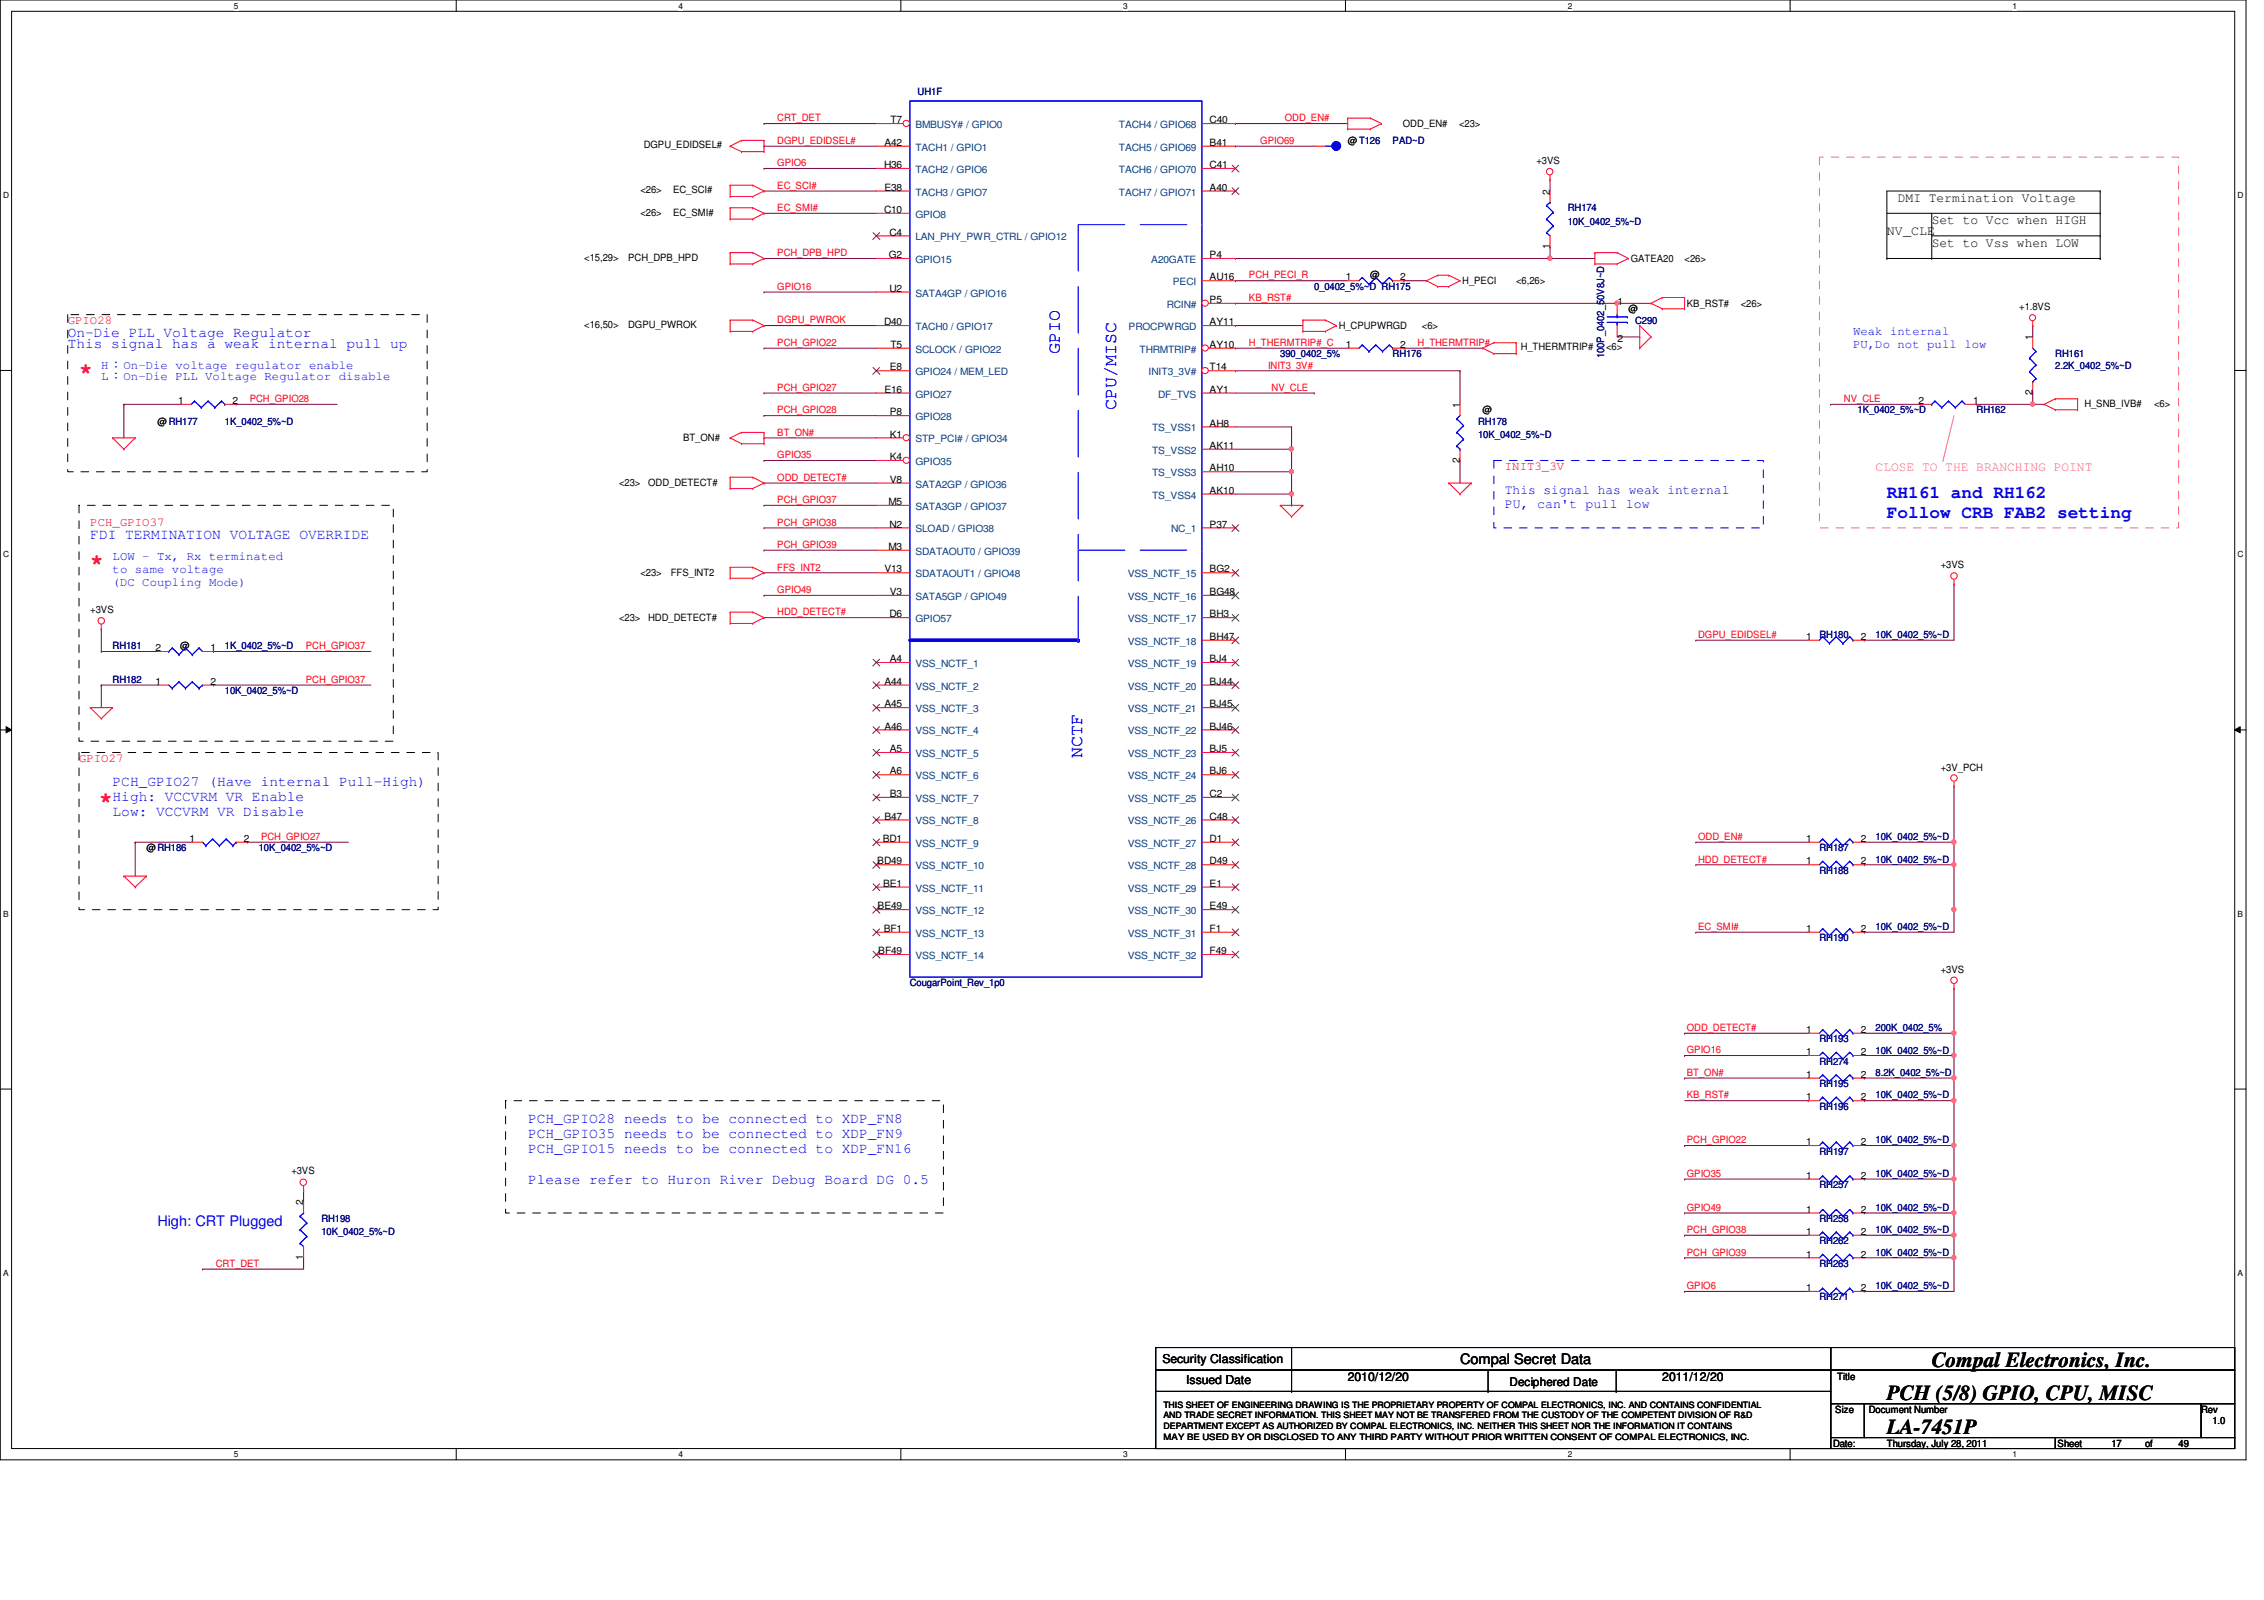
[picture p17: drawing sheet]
<svg xmlns="http://www.w3.org/2000/svg" width="297mm" height="210mm" viewBox="0 0 297 210" stroke-linecap="round" stroke-linejoin="round" font-family="sans-serif">
<defs><g id="words">
<g font-size="2.9" fill="#f00">
<text x="10.4" y="49.6">*</text>
<text x="11.9" y="74.6">*</text>
<text x="13" y="105.8">*</text>
</g>
<g font-size="2.8">
<text x="253.4" y="179.3">Compal Electronics, Inc.</text>
<text x="247.6" y="183.7">PCH (5/8) GPIO, CPU, MISC</text>
<text x="247.6" y="188.1">LA-7451P</text>
</g>
<g font-size="2.3" fill="#00f">
<text x="139.1" y="46.4" transform="rotate(-90 139.1 46.4)">GPIO</text>
<text x="146.4" y="53.8" transform="rotate(-90 146.4 53.8)">CPU/MISC</text>
<text x="247.6" y="65.3">RH161 and RH162</text>
<text x="247.6" y="67.9">Follow CRB FAB2 setting</text>
<text x="142" y="99.4" transform="rotate(-90 142 99.4)">NCTF</text>
</g>
<g font-size="1.9" fill="#00f">
<text x="8.9" y="45.7">This signal has a weak internal pull up</text>
<text x="8.9" y="44.2">On-Die PLL Voltage Regulator</text>
<text x="11.9" y="70.7">FDI TERMINATION VOLTAGE OVERRIDE</text>
<text x="14.8" y="103.1">PCH_GPIO27 (Have internal Pull-High)</text>
<text x="14.8" y="105.1">High: VCCVRM VR Enable</text>
<text x="14.8" y="107.1">Low: VCCVRM VR Disable</text>
<text x="69.3" y="147.3">PCH_GPIO28 needs to be connected to XDP_FN8</text>
<text x="69.3" y="149.3">PCH_GPIO35 needs to be connected to XDP_FN9</text>
<text x="69.3" y="151.3">PCH_GPIO15 needs to be connected to XDP_FN16</text>
<text x="69.3" y="155.3">Please refer to Huron River Debug Board DG 0.5</text>
<text x="20.7" y="160.8">High: CRT Plugged</text>
</g>
<text font-size="1.9" x="191.6" y="178.9">Compal Secret Data</text>
<g font-size="1.7">
<text x="249" y="26.5">DMI Termination Voltage</text>
<text x="253.4" y="29.4">Set to Vcc when HIGH</text>
<text x="247.6" y="30.9">NV_CLE</text>
<text x="253.4" y="32.3">Set to Vss when LOW</text>
</g>
<g font-size="1.7" fill="#00f">
<text x="197.4" y="64.8">This signal has weak internal</text>
<text x="197.4" y="66.6">PU, can't pull low</text>
</g>
<text font-size="1.7" fill="#f0f" x="246.1" y="61.8">CLOSE TO THE BRANCHING POINT</text>
<g font-size="1.6" fill="#f00">
<text x="8.9" y="42.5">GPIO28</text>
<text x="197.4" y="61.7">INIT3_3V</text>
<text x="11.9" y="69">PCH_GPIO37</text>
<text x="10.4" y="100">GPIO27</text>
</g>
<g font-size="1.6" fill="#00f">
<text x="243.1" y="44">Weak internal</text>
<text x="243.1" y="45.7">PU,Do not pull low</text>
<text x="13.3" y="49.9">L：On-Die PLL Voltage Regulator disable</text>
<text x="13.3" y="48.4">H：On-Die voltage regulator enable</text>
<text x="14.8" y="73.4">LOW - Tx, Rx terminated</text>
<text x="14.8" y="75.1">to same voltage</text>
<text x="14.8" y="76.8">(DC Coupling Mode)</text>
</g>
<g font-size="1.6">
<text x="152.5" y="178.8">Security Classification</text>
<text x="155.6" y="181.6">Issued Date</text>
<text x="176.8" y="181.2">2010/12/20</text>
<text x="198" y="181.8">Deciphered Date</text>
<text x="218.1" y="181.2">2011/12/20</text>
</g>
<g font-size="1.3" fill="#f00">
<text x="102" y="15.9">CRT_DET</text>
<text x="168.6" y="15.9">ODD_EN#</text>
<text x="102" y="18.9">DGPU_EDIDSEL#</text>
<text x="102" y="21.8">GPIO6</text>
<text x="165.4" y="18.9">GPIO69</text>
<text x="102" y="27.7">EC_SMI#</text>
<text x="102" y="24.8">EC_SCI#</text>
<text x="102" y="33.6">PCH_DPB_HPD</text>
<text x="102" y="38">GPIO16</text>
<text x="163.9" y="36.5">PCH_PECI_R</text>
<text x="163.9" y="39.5">KB_RST#</text>
<text x="102" y="42.4">DGPU_PWROK</text>
<text x="102" y="45.4">PCH_GPIO22</text>
<text x="163.9" y="45.4">H_THERMTRIP#_C</text>
<text x="186" y="45.4">H_THERMTRIP#</text>
<text x="32.8" y="52.7">PCH_GPIO28</text>
<text x="102" y="51.3">PCH_GPIO27</text>
<text x="166.4" y="48.3">INIT3_3V#</text>
<text x="166.8" y="51.3">NV_CLE</text>
<text x="241.9" y="52.7">NV_CLE</text>
<text x="102" y="54.2">PCH_GPIO28</text>
<text x="102" y="57.2">BT_ON#</text>
<text x="102" y="66">PCH_GPIO37</text>
<text x="102" y="60.1">GPIO35</text>
<text x="102" y="63.1">ODD_DETECT#</text>
<text x="102" y="69">PCH_GPIO38</text>
<text x="102" y="71.9">PCH_GPIO39</text>
<text x="102" y="74.8">FFS_INT2</text>
<text x="102" y="77.8">GPIO49</text>
<text x="102" y="80.7">HDD_DETECT#</text>
<text x="222.8" y="83.7">DGPU_EDIDSEL#</text>
<text x="40.1" y="85.2">PCH_GPIO37</text>
<text x="40.1" y="89.6">PCH_GPIO37</text>
<text x="34.2" y="110.2">PCH_GPIO27</text>
<text x="222.8" y="113.2">HDD_DETECT#</text>
<text x="222.8" y="110.2">ODD_EN#</text>
<text x="222.8" y="122">EC_SMI#</text>
<text x="221.3" y="135.3">ODD_DETECT#</text>
<text x="221.3" y="141.1">BT_ON#</text>
<text x="221.3" y="138.2">GPIO16</text>
<text x="221.3" y="144.1">KB_RST#</text>
<text x="221.3" y="150">PCH_GPIO22</text>
<text x="221.3" y="154.4">GPIO35</text>
<text x="221.3" y="158.8">GPIO49</text>
<text x="221.3" y="161.8">PCH_GPIO38</text>
<text x="28.3" y="166.2">CRT_DET</text>
<text x="221.3" y="164.7">PCH_GPIO39</text>
<text x="221.3" y="169.1">GPIO6</text>
</g>
<g font-size="1.3">
<text x="116.8" y="16.2">T7</text>
<text x="158.7" y="16.2">C40</text>
<text x="184.1" y="16.7">ODD_EN#</text>
<text x="191.4" y="16.7">&lt;23&gt;</text>
<text x="84.5" y="19.5">DGPU_EDIDSEL#</text>
<text x="116" y="22.1">H36</text>
<text x="116" y="19.1">A42</text>
<text x="158.7" y="22.1">C41</text>
<text x="158.7" y="19.1">B41</text>
<text x="176.8" y="18.9">@T126</text>
<text x="201.6" y="21.5">+3VS</text>
<text x="84" y="28.3">&lt;26&gt;</text>
<text x="84" y="25.4">&lt;26&gt;</text>
<text x="88.3" y="28.3">EC_SMI#</text>
<text x="88.3" y="25.4">EC_SCI#</text>
<text x="116" y="27.9">C10</text>
<text x="116" y="25">E38</text>
<text x="158.7" y="25">A40</text>
<text x="203.3" y="25.5" transform="rotate(-90 203.3 25.5)">2</text>
<text x="76.7" y="34.2">&lt;15,29&gt;</text>
<text x="82.4" y="34.2">PCH_DPB_HPD</text>
<text x="116.6" y="33.9">G2</text>
<text x="116.7" y="30.9">C4</text>
<text x="158.7" y="33.9">P4</text>
<text x="203.3" y="32.7" transform="rotate(-90 203.3 32.7)">1</text>
<text x="213.9" y="34.3">GATEA20</text>
<text x="221" y="34.3">&lt;26&gt;</text>
<text x="116.7" y="38.3">U2</text>
<text x="158.7" y="39.8">P5</text>
<text x="158.7" y="36.8">AU16</text>
<text x="176.6" y="36.8">1</text>
<text x="179.8" y="36.5">@</text>
<text x="183.7" y="36.8">2</text>
<text x="191.9" y="37.3">H_PECI</text>
<text x="198.9" y="37.3">&lt;6,26&gt;</text>
<text x="212.2" y="40">1</text>
<text x="213.7" y="41">@</text>
<text x="221.3" y="40.2">KB_RST#</text>
<text x="228.4" y="40.2">&lt;26&gt;</text>
<text x="264.9" y="40.7">+1.8VS</text>
<text x="76.7" y="43.1">&lt;16,50&gt;</text>
<text x="82.4" y="43.1">DGPU_PWROK</text>
<text x="116" y="42.7">D40</text>
<text x="116.8" y="45.6">T5</text>
<text x="158.7" y="42.7">AY11</text>
<text x="158.7" y="45.6">AY10</text>
<text x="175.6" y="43.2">H_CPUPWRGD</text>
<text x="176.6" y="45.6">1</text>
<text x="183.7" y="45.6">2</text>
<text x="186.6" y="43.2">&lt;6&gt;</text>
<text x="199.5" y="46">H_THERMTRIP#</text>
<text x="210.7" y="46">&lt;6&gt;</text>
<text x="212.2" y="44.9">2</text>
<text x="266.7" y="44.7" transform="rotate(-90 266.7 44.7)">1</text>
<text x="23.4" y="53">1</text>
<text x="30.5" y="53">2</text>
<text x="116" y="51.5">E16</text>
<text x="116.8" y="48.6">E8</text>
<text x="158.7" y="48.6">T14</text>
<text x="158.7" y="51.5">AY1</text>
<text x="191.5" y="53.5" transform="rotate(-90 191.5 53.5)">1</text>
<text x="251.7" y="53">2</text>
<text x="258.9" y="53">1</text>
<text x="266.7" y="51.9" transform="rotate(-90 266.7 51.9)">2</text>
<text x="273.5" y="53.3">H_SNB_IVB#</text>
<text x="282.6" y="53.3">&lt;6&gt;</text>
<text x="20.7" y="55.7">@RH177</text>
<text x="89.6" y="57.9">BT_ON#</text>
<text x="116.8" y="54.5">P8</text>
<text x="116.8" y="57.4">K1</text>
<text x="158.7" y="58.9">AK11</text>
<text x="158.7" y="56">AH8</text>
<text x="194.5" y="54.2">@</text>
<text x="81.2" y="63.8">&lt;23&gt;</text>
<text x="85" y="63.8">ODD_DETECT#</text>
<text x="116.8" y="63.3">V8</text>
<text x="116.8" y="60.4">K4</text>
<text x="158.7" y="64.8">AK10</text>
<text x="158.7" y="61.8">AH10</text>
<text x="191.5" y="60.7" transform="rotate(-90 191.5 60.7)">2</text>
<text x="116.6" y="66.3">M5</text>
<text x="116.7" y="69.2">N2</text>
<text x="158.7" y="69.2">P37</text>
<text x="84" y="75.6">&lt;23&gt;</text>
<text x="88" y="75.6">FFS_INT2</text>
<text x="116" y="75.1">V13</text>
<text x="116.6" y="72.1">M3</text>
<text x="158.7" y="75.1">BG2</text>
<text x="254.6" y="74.5">+3VS</text>
<text x="11.9" y="80.4">+3VS</text>
<text x="81.2" y="81.5">&lt;23&gt;</text>
<text x="85" y="81.5">HDD_DETECT#</text>
<text x="116.7" y="81">D6</text>
<text x="116.8" y="78.1">V3</text>
<text x="158.7" y="81">BH3</text>
<text x="158.7" y="83.9">BH47</text>
<text x="158.7" y="78.1">BG48</text>
<text x="237" y="83.9">1</text>
<text x="244.1" y="83.9">2</text>
<text x="20.4" y="85.4">2</text>
<text x="20.4" y="89.8">1</text>
<text x="23.6" y="85.2">@</text>
<text x="27.6" y="85.4">1</text>
<text x="27.6" y="89.8">2</text>
<text x="116" y="89.8">A44</text>
<text x="116.8" y="86.9">A4</text>
<text x="158.7" y="86.9">BJ4</text>
<text x="158.7" y="89.8">BJ44</text>
<text x="116" y="92.8">A45</text>
<text x="116" y="95.7">A46</text>
<text x="158.7" y="92.8">BJ45</text>
<text x="158.7" y="95.7">BJ46</text>
<text x="116.8" y="98.7">A5</text>
<text x="116.8" y="101.6">A6</text>
<text x="158.7" y="98.7">BJ5</text>
<text x="158.7" y="101.6">BJ6</text>
<text x="254.6" y="101.1">+3V_PCH</text>
<text x="116" y="107.5">B47</text>
<text x="116.8" y="104.6">B3</text>
<text x="158.7" y="104.6">C2</text>
<text x="158.7" y="107.5">C48</text>
<text x="19.2" y="111.7">@RH186</text>
<text x="24.8" y="110.4">1</text>
<text x="32" y="110.4">2</text>
<text x="115.1" y="113.4">BD49</text>
<text x="115.8" y="110.4">BD1</text>
<text x="158.7" y="110.4">D1</text>
<text x="158.7" y="113.4">D49</text>
<text x="237" y="113.4">1</text>
<text x="237" y="110.4">1</text>
<text x="244.1" y="113.4">2</text>
<text x="244.1" y="110.4">2</text>
<text x="115.1" y="119.3">BE49</text>
<text x="115.9" y="116.3">BE1</text>
<text x="158.7" y="116.3">E1</text>
<text x="158.7" y="119.3">E49</text>
<text x="115.2" y="125.2">BF49</text>
<text x="115.9" y="122.3">BF1</text>
<text x="158.7" y="125.2">F49</text>
<text x="158.7" y="122.3">F1</text>
<text x="237" y="122.3">1</text>
<text x="244.1" y="122.3">2</text>
<text x="254.6" y="127.6">+3VS</text>
<text x="237" y="135.5">1</text>
<text x="244.1" y="135.5">2</text>
<text x="237" y="138.4">1</text>
<text x="237" y="141.4">1</text>
<text x="244.1" y="138.4">2</text>
<text x="244.1" y="141.4">2</text>
<text x="237" y="144.4">1</text>
<text x="244.1" y="144.4">2</text>
<text x="38.2" y="154">+3VS</text>
<text x="237" y="150.2">1</text>
<text x="237" y="154.6">1</text>
<text x="244.1" y="150.2">2</text>
<text x="244.1" y="154.6">2</text>
<text x="39.8" y="158.1" transform="rotate(-90 39.8 158.1)">2</text>
<text x="237" y="159.1">1</text>
<text x="244.1" y="159.1">2</text>
<text x="39.8" y="165.3" transform="rotate(-90 39.8 165.3)">1</text>
<text x="237" y="165">1</text>
<text x="237" y="162">1</text>
<text x="244.1" y="165">2</text>
<text x="244.1" y="162">2</text>
<text x="237" y="169.4">1</text>
<text x="244.1" y="169.4">2</text>
<text x="240.8" y="185.3">Size</text>
<text x="241" y="181.1">Title</text>
<text x="245.2" y="185.3">Document Number</text>
<text x="288.8" y="185.3">Rev</text>
<text x="240.5" y="189.8">Date:</text>
<text x="247.6" y="189.8">Thursday, July 28, 2011</text>
<text x="270" y="189.8">Sheet</text>
<text x="277" y="189.8">17</text>
<text x="281.4" y="189.8">of</text>
<text x="285.8" y="189.8">49</text>
<text x="290.3" y="186.8">1.0</text>
</g>
<g font-size="1.3" fill="#004080">
<text x="120.1" y="16.8">BMBUSY# / GPIO0</text>
<text x="146.8" y="16.8">TACH4 / GPIO68</text>
<text x="120.1" y="22.7">TACH2 / GPIO6</text>
<text x="120.1" y="19.8">TACH1 / GPIO1</text>
<text x="146.8" y="22.7">TACH6 / GPIO70</text>
<text x="146.8" y="19.8">TACH5 / GPIO69</text>
<text x="120.1" y="25.7">TACH3 / GPIO7</text>
<text x="120.1" y="28.6">GPIO8</text>
<text x="146.8" y="25.7">TACH7 / GPIO71</text>
<text x="120.1" y="31.5">LAN_PHY_PWR_CTRL / GPIO12</text>
<text x="120.1" y="34.5">GPIO15</text>
<text x="151" y="34.5">A20GATE</text>
<text x="120.1" y="38.9">SATA4GP / GPIO16</text>
<text x="153.1" y="40.4">RCIN#</text>
<text x="153.9" y="37.4">PECI</text>
<text x="120.1" y="43.3">TACH0 / GPIO17</text>
<text x="120.1" y="46.3">SCLOCK / GPIO22</text>
<text x="148.1" y="43.3">PROCPWRGD</text>
<text x="149.5" y="46.3">THRMTRIP#</text>
<text x="120.1" y="52.2">GPIO27</text>
<text x="120.1" y="49.2">GPIO24 / MEM_LED</text>
<text x="150.7" y="49.2">INIT3_3V#</text>
<text x="151.9" y="52.2">DF_TVS</text>
<text x="120.1" y="55.1">GPIO28</text>
<text x="120.1" y="58">STP_PCI# / GPIO34</text>
<text x="151.2" y="59.5">TS_VSS2</text>
<text x="151.2" y="56.6">TS_VSS1</text>
<text x="120.1" y="64">SATA2GP / GPIO36</text>
<text x="120.1" y="61">GPIO35</text>
<text x="151.2" y="65.4">TS_VSS4</text>
<text x="151.2" y="62.5">TS_VSS3</text>
<text x="120.1" y="66.9">SATA3GP / GPIO37</text>
<text x="120.1" y="69.9">SLOAD / GPIO38</text>
<text x="153.7" y="69.9">NC_1</text>
<text x="120.1" y="72.8">SDATAOUT0 / GPIO39</text>
<text x="120.1" y="75.7">SDATAOUT1 / GPIO48</text>
<text x="148" y="75.7">VSS_NCTF_15</text>
<text x="120.1" y="81.6">GPIO57</text>
<text x="120.1" y="78.7">SATA5GP / GPIO49</text>
<text x="148" y="81.6">VSS_NCTF_17</text>
<text x="148" y="78.7">VSS_NCTF_16</text>
<text x="120.1" y="87.5">VSS_NCTF_1</text>
<text x="148" y="84.6">VSS_NCTF_18</text>
<text x="148" y="87.5">VSS_NCTF_19</text>
<text x="120.1" y="90.5">VSS_NCTF_2</text>
<text x="120.1" y="93.4">VSS_NCTF_3</text>
<text x="148" y="90.5">VSS_NCTF_20</text>
<text x="148" y="93.4">VSS_NCTF_21</text>
<text x="120.1" y="96.4">VSS_NCTF_4</text>
<text x="120.1" y="99.3">VSS_NCTF_5</text>
<text x="148" y="96.4">VSS_NCTF_22</text>
<text x="148" y="99.3">VSS_NCTF_23</text>
<text x="120.1" y="102.2">VSS_NCTF_6</text>
<text x="120.1" y="105.2">VSS_NCTF_7</text>
<text x="148" y="102.2">VSS_NCTF_24</text>
<text x="148" y="105.2">VSS_NCTF_25</text>
<text x="120.1" y="108.2">VSS_NCTF_8</text>
<text x="120.1" y="111.1">VSS_NCTF_9</text>
<text x="148" y="108.2">VSS_NCTF_26</text>
<text x="148" y="111.1">VSS_NCTF_27</text>
<text x="120.1" y="114">VSS_NCTF_10</text>
<text x="120.1" y="117">VSS_NCTF_11</text>
<text x="120.1" y="119.9">VSS_NCTF_12</text>
<text x="148" y="114">VSS_NCTF_28</text>
<text x="148" y="117">VSS_NCTF_29</text>
<text x="148" y="119.9">VSS_NCTF_30</text>
<text x="120.1" y="122.9">VSS_NCTF_13</text>
<text x="120.1" y="125.8">VSS_NCTF_14</text>
<text x="148" y="125.8">VSS_NCTF_32</text>
<text x="148" y="122.9">VSS_NCTF_31</text>
</g>
<g font-size="1.3" fill="#000080">
<text x="120.4" y="12.4">UH1F</text>
<text x="182.7" y="18.9">PAD~D</text>
<text x="205.7" y="27.7">RH174</text>
<text x="205.7" y="29.5">10K_0402_5%~D</text>
<text x="172.4" y="38">0_0402_5%~D RH175</text>
<text x="168" y="46.9">390_0402_5%</text>
<text x="182.7" y="46.9">RH176</text>
<text x="210.5" y="47" transform="rotate(-90 210.5 47)">100P_0402_50V8J~D</text>
<text x="214.5" y="42.5">C290</text>
<text x="269.7" y="46.9">RH161</text>
<text x="269.7" y="48.3">2.2K_0402_5%~D</text>
<text x="29.5" y="55.7">1K_0402_5%~D</text>
<text x="193.9" y="55.7">RH178</text>
<text x="193.9" y="57.5">10K_0402_5%~D</text>
<text x="243.7" y="54.2">1K_0402_5%~D</text>
<text x="259.3" y="54.2">RH162</text>
<text x="238.7" y="83.7">RH180</text>
<text x="246.1" y="83.7">10K_0402_5%~D</text>
<text x="14.8" y="85.2">RH181</text>
<text x="14.8" y="89.6">RH182</text>
<text x="29.5" y="85.2">1K_0402_5%~D</text>
<text x="29.5" y="91.1">10K_0402_5%~D</text>
<text x="33.9" y="111.7">10K_0402_5%~D</text>
<text x="238.7" y="111.7">RH187</text>
<text x="246.1" y="113.2">10K_0402_5%~D</text>
<text x="246.1" y="110.2">10K_0402_5%~D</text>
<text x="238.7" y="114.6">RH188</text>
<text x="238.7" y="123.5">RH190</text>
<text x="246.1" y="122">10K_0402_5%~D</text>
<text x="119.4" y="129.4">CougarPoint_Rev_1p0</text>
<text x="238.7" y="136.7">RH193</text>
<text x="246.1" y="135.3">200K_0402_5%</text>
<text x="238.7" y="139.7">RH274</text>
<text x="238.7" y="142.6">RH195</text>
<text x="246.1" y="138.2">10K_0402_5%~D</text>
<text x="246.1" y="141.1">8.2K_0402_5%~D</text>
<text x="238.7" y="145.6">RH196</text>
<text x="246.1" y="150">10K_0402_5%~D</text>
<text x="246.1" y="144.1">10K_0402_5%~D</text>
<text x="238.7" y="151.5">RH197</text>
<text x="238.7" y="155.9">RH257</text>
<text x="246.1" y="154.4">10K_0402_5%~D</text>
<text x="42.2" y="160.3">RH198</text>
<text x="238.7" y="160.3">RH258</text>
<text x="246.1" y="158.8">10K_0402_5%~D</text>
<text x="246.1" y="161.8">10K_0402_5%~D</text>
<text x="42.2" y="162.1">10K_0402_5%~D</text>
<text x="238.7" y="166.2">RH263</text>
<text x="238.7" y="163.2">RH262</text>
<text x="246.1" y="164.7">10K_0402_5%~D</text>
<text x="238.7" y="170.6">RH271</text>
<text x="246.1" y="169.1">10K_0402_5%~D</text>
</g>
<g font-size="1.1">
<text x="30.7" y="1.1">5</text>
<text x="89" y="1.1">4</text>
<text x="147.4" y="1.1">3</text>
<text x="205.7" y="1.1">2</text>
<text x="264" y="1.1">1</text>
<text x=".4" y="26">D</text>
<text x="293.6" y="26">D</text>
<text x=".4" y="73.1">C</text>
<text x="293.6" y="73.1">C</text>
<text x=".4" y="120.3">B</text>
<text x="293.6" y="120.3">B</text>
<text x=".4" y="167.4">A</text>
<text x="293.6" y="167.4">A</text>
<text x="152.7" y="184.7">THIS SHEET OF ENGINEERING DRAWING IS THE PROPRIETARY PROPERTY OF COMPAL ELECTRONICS, INC. AND CONTAINS CONFIDENTIAL</text>
<text x="30.7" y="191.2">5</text>
<text x="89" y="191.2">4</text>
<text x="147.4" y="191.2">3</text>
<text x="152.7" y="187.5">DEPARTMENT EXCEPT AS AUTHORIZED BY COMPAL ELECTRONICS, INC. NEITHER THIS SHEET NOR THE INFORMATION IT CONTAINS</text>
<text x="152.7" y="188.8">MAY BE USED BY OR DISCLOSED TO ANY THIRD PARTY WITHOUT PRIOR WRITTEN CONSENT OF COMPAL ELECTRONICS, INC.</text>
<text x="152.7" y="186.1">AND TRADE SECRET INFORMATION. THIS SHEET MAY NOT BE TRANSFERED FROM THE CUSTODY OF THE COMPETENT DIVISION OF R&amp;D</text>
<text x="205.7" y="191.2">2</text>
<text x="264" y="191.2">1</text>
</g>
</g></defs>
<path d="M0 0h294.7v191.5h-294.7zM1.5 1.5h291.7v188.5h-291.7z" fill="none" stroke="#000" stroke-width=".13"/>
<g fill="#fff">
<path d="M30.7 .2h.6v1.2h-.6z"/>
<path d="M30.7 190.2h.6v1.2h-.6z"/>
</g>
<path d="M59.9 0v1.5M59.9 190v1.5" fill="none" stroke="#000" stroke-width=".13"/>
<g fill="#fff">
<path d="M89 .2h.6v1.2h-.6z"/>
<path d="M89 190.2h.6v1.2h-.6z"/>
</g>
<path d="M118.2 0v1.5M118.2 190v1.5" fill="none" stroke="#000" stroke-width=".13"/>
<g fill="#fff">
<path d="M147.4 .2h.6v1.2h-.6z"/>
<path d="M147.4 190.2h.6v1.2h-.6z"/>
</g>
<path d="M176.5 0v1.5M176.5 190v1.5" fill="none" stroke="#000" stroke-width=".13"/>
<g fill="#fff">
<path d="M205.7 .2h.6v1.2h-.6z"/>
<path d="M205.7 190.2h.6v1.2h-.6z"/>
</g>
<path d="M234.9 0v1.5M234.9 190v1.5" fill="none" stroke="#000" stroke-width=".13"/>
<g fill="#fff">
<path d="M264 .2h.6v1.2h-.6z"/>
<path d="M264 190.2h.6v1.2h-.6z"/>
<path d="M.4 25h.8v1.2h-.8z"/>
<path d="M293.6 25h.7v1.2h-.7z"/>
<path d="M.4 72.1h.8v1.2h-.8z"/>
<path d="M293.6 72.1h.7v1.2h-.7z"/>
</g>
<path d="M0 48.6h1.5M293.2 48.6h1.5" fill="none" stroke="#000" stroke-width=".13"/>
<g fill="#fff">
<path d="M.4 119.3h.7v1.2h-.7z"/>
<path d="M293.6 119.3h.7v1.2h-.7z"/>
</g>
<path d="M0 95.8h1.5M.8 95.3l.7 .5-.7 .3zM293.2 95.8l.7-.5v.8zM293.2 95.8h1.5" fill="none" stroke="#000" stroke-width=".13"/>
<path d="M.8 95.3l.7 .5-.7 .3zM293.2 95.8l.7-.5v.8z" fill="#000"/>
<g fill="#fff">
<path d="M.4 166.4h.7v1.2h-.7z"/>
<path d="M293.6 166.4h.7v1.2h-.7z"/>
</g>
<path d="M0 142.9h1.5M293.2 142.9h1.5" fill="none" stroke="#000" stroke-width=".13"/>
<path d="M203.4 33.9h.1M203.4 33.9h5.9M256.4 103.1h.1M256.4 103.1v7.4" fill="none" stroke="#800040" stroke-width=".13"/>
<circle cx="203.3" cy="33.9" r=".29" fill="#f0f"/>
<circle cx="203.3" cy="33.9" r=".29" fill="none" stroke="#f0f" stroke-width=".13"/>
<g fill="none" stroke="#800040" stroke-width=".13">
<path d="M162.1 36.8h.1M162.1 36.8h14.7M184.2 36.8h.1M184.2 36.8h3M203.4 32.4h.1M203.4 23.6h.1M203.4 23.6v1.5M203.4 32.4v1.5M212.2 39.8h.1M212.2 39.8h4.4M100.2 54.5h.1M100.2 54.5h14.8"/>
<path d="M162.1 45.7h.1M162.1 42.7h.1M162.1 45.7h14.7M162.1 42.7h8.8M256.4 129.7h.1M256.4 129.7v5.9M221 141.4h.1M221 141.4h16.2M244.6 141.4h.1M244.6 141.4h11.8"/>
</g>
<circle cx="212.1" cy="39.8" r=".29" fill="#f0f"/>
<circle cx="212.1" cy="39.8" r=".29" fill="none" stroke="#f0f" stroke-width=".13"/>
<g fill="none" stroke="#800040" stroke-width=".13">
<path d="M100.2 16.2h.1M100.2 16.2h14.8M16.3 53h.1M16.3 53v4.4M16.3 53h7.3M31 53h.1M31 53h13.2M100.2 42.7h.1M100.2 51.6h.1M100.2 42.7h14.8M100.2 51.6h14.8M162.1 48.6h.1"/>
<path d="M162.1 48.6h29.5M100.2 66.3h.1M100.2 60.4h.1M100.2 66.3h14.8M100.2 60.4h14.8M256.4 76.6h.1M256.4 76.6v7.4h-11.8M13.3 82.5h.1M13.3 89.9h.1M13.3 85.5h.1M13.3 82.5v3M13.3 89.9v2.9"/>
<path d="M13.3 85.5h7.4M13.3 89.9h7.4M28 85.5h.1M28 89.9h.1M28 85.5h20.7M28 89.9h20.7M222.5 84h.1M222.5 84h14.7M244.6 84h.1M17.7 110.5h.1M17.7 110.5v4.4M17.7 110.5h7.4"/>
<path d="M32.5 110.5h.1M32.5 110.5h13.2M222.5 113.5h.1M222.5 113.5h14.7M244.6 113.5h.1M256.4 110.5h.1M256.4 110.5v3h-11.8M39.8 156.2h.1M39.8 156.2v1.4M26.6 166.5h.1M39.8 165h.1M39.8 165v1.5h-13.2"/>
</g>
<circle cx="256.3" cy="110.5" r=".29" fill="#f0f"/>
<circle cx="256.3" cy="110.5" r=".29" fill="none" stroke="#f0f" stroke-width=".13"/>
<g fill="none" stroke="#800040" stroke-width=".13">
<path d="M100.2 45.7h.1M100.2 45.7h14.8M222.5 110.5h.1M222.5 110.5h14.7M244.6 110.5h11.8M256.4 110.5h.1M221 135.6h.1M221 135.6h16.2M244.6 135.6h11.8M256.4 135.6h.1M221 150.3h.1M221 144.4h16.2"/>
<path d="M221 150.3h16.2M237.2 144.4h.1M244.6 144.4h.1M244.6 144.4h11.8M244.6 150.3h11.8M256.4 144.4h.1M256.4 150.3h.1M256.4 141.4v8.9"/>
</g>
<circle cx="256.3" cy="150.3" r=".29" fill="#f0f"/>
<circle cx="256.3" cy="150.3" r=".29" fill="none" stroke="#f0f" stroke-width=".13"/>
<circle cx="256.3" cy="144.4" r=".29" fill="#f0f"/>
<circle cx="256.3" cy="144.4" r=".29" fill="none" stroke="#f0f" stroke-width=".13"/>
<g fill="none" stroke="#800040" stroke-width=".13">
<path d="M100.2 28h.1M100.2 28h14.8M162.1 51.6h10.3M172.4 51.6h.1M184.2 45.7h.1M184.2 45.7h10.3M191.6 48.6h.1M191.6 48.6v4.4M162.1 64.8h7.4M169.5 64.8h.1M191.6 60.4h.1M191.6 60.4v3"/>
<path d="M222.5 122.3h.1M222.5 122.3h14.7M244.6 122.3h.1M244.6 122.3h11.8"/>
</g>
<circle cx="169.4" cy="64.8" r=".29" fill="#f0f"/>
<circle cx="169.4" cy="64.8" r=".29" fill="none" stroke="#f0f" stroke-width=".13"/>
<path d="M162.1 58.9h7.4M169.5 58.9h.1M169.5 58.9v7.4M162.1 61.9h7.4M169.5 66.3h.1M169.5 61.9h.1M169.5 64.8h.1" fill="none" stroke="#800040" stroke-width=".13"/>
<circle cx="169.4" cy="58.9" r=".29" fill="#f0f"/>
<circle cx="169.4" cy="58.9" r=".29" fill="none" stroke="#f0f" stroke-width=".13"/>
<circle cx="169.4" cy="61.9" r=".29" fill="#f0f"/>
<circle cx="169.4" cy="61.9" r=".29" fill="none" stroke="#f0f" stroke-width=".13"/>
<path d="M162.1 19.2h.1M162.1 19.2h10.3M100.2 25.1h.1M100.2 25.1h14.8M162.1 56h7.4M169.5 56h.1M169.5 58.9h.1M169.5 56v2.9M100.2 63.4h.1M100.2 63.4h14.8M256.4 119.3h.1M256.4 119.3v3" fill="none" stroke="#800040" stroke-width=".13"/>
<circle cx="256.3" cy="119.3" r=".29" fill="#f0f"/>
<circle cx="256.3" cy="119.3" r=".29" fill="none" stroke="#f0f" stroke-width=".13"/>
<path d="M256.4 138.5h.1M256.4 138.5v2.9" fill="none" stroke="#800040" stroke-width=".13"/>
<circle cx="256.3" cy="141.4" r=".29" fill="#f0f"/>
<circle cx="256.3" cy="141.4" r=".29" fill="none" stroke="#f0f" stroke-width=".13"/>
<circle cx="256.3" cy="138.4" r=".29" fill="#f0f"/>
<circle cx="256.3" cy="138.4" r=".29" fill="none" stroke="#f0f" stroke-width=".13"/>
<path d="M162.1 33.9h.1M162.1 33.9h41.3M100.2 75.1h.1M100.2 75.1h14.8M256.4 165h.1M256.4 165v4.4" fill="none" stroke="#800040" stroke-width=".13"/>
<circle cx="256.3" cy="165" r=".29" fill="#f0f"/>
<circle cx="256.3" cy="165" r=".29" fill="none" stroke="#f0f" stroke-width=".13"/>
<path d="M240.2 53h.1M240.2 53h11.8M266.7 51.6h.1M266.7 53h.1M266.7 53h1.5M266.7 51.6v1.4" fill="none" stroke="#800040" stroke-width=".13"/>
<circle cx="266.7" cy="53" r=".29" fill="#f0f"/>
<circle cx="266.7" cy="53" r=".29" fill="none" stroke="#f0f" stroke-width=".13"/>
<g fill="none" stroke="#800040" stroke-width=".13">
<path d="M259.3 53h.1M259.3 53h7.4M266.7 42.7h.1M266.7 42.7v1.5M100.2 78.1h.1M100.2 78.1h14.8M100.2 81h.1M100.2 81h14.8M221 154.7h.1M221 159.1h.1M221 154.7h16.2M221 159.1h16.2"/>
<path d="M244.6 154.7h.1M244.6 159.1h.1M244.6 154.7h11.8M256.4 150.3h.1M256.4 154.7h.1M256.4 150.3v8.8h-11.8"/>
</g>
<circle cx="256.3" cy="154.7" r=".29" fill="#f0f"/>
<circle cx="256.3" cy="154.7" r=".29" fill="none" stroke="#f0f" stroke-width=".13"/>
<path d="M100.2 19.2h.1M100.2 19.2h14.8M100.2 33.9h.1M100.2 33.9h14.8M256.4 159.1h.1M256.4 159.1v3M244.6 162.1h11.8M256.4 162.1h.1" fill="none" stroke="#800040" stroke-width=".13"/>
<circle cx="256.3" cy="159.1" r=".29" fill="#f0f"/>
<circle cx="256.3" cy="159.1" r=".29" fill="none" stroke="#f0f" stroke-width=".13"/>
<path d="M244.6 165h11.8M256.4 165h.1M256.4 162.1h.1M256.4 162.1v2.9" fill="none" stroke="#800040" stroke-width=".13"/>
<circle cx="256.3" cy="162" r=".29" fill="#f0f"/>
<circle cx="256.3" cy="162" r=".29" fill="none" stroke="#f0f" stroke-width=".13"/>
<g fill="none" stroke="#800040" stroke-width=".13">
<path d="M162.1 16.2h.1M162.1 16.2h14.7M100.2 22.1h.1M100.2 22.1h14.8M100.2 57.4h.1M100.2 57.4h14.8M100.2 69.3h.1M100.2 72.2h.1M100.2 69.3h14.8M100.2 72.2h14.8M256.4 113.5h.1M256.4 113.5v5.8"/>
<path d="M221 162.1h.1M221 165h.1M221 162.1h16.2M221 165h16.2M244.6 169.4h.1M244.6 169.4h11.8"/>
</g>
<circle cx="256.3" cy="113.4" r=".29" fill="#f0f"/>
<circle cx="256.3" cy="113.4" r=".29" fill="none" stroke="#f0f" stroke-width=".13"/>
<path d="M244.6 138.5h11.8M256.4 138.5h.1M256.4 135.6h.1M256.4 135.6v2.9M221 169.4h.1M221 169.4h16.2" fill="none" stroke="#800040" stroke-width=".13"/>
<circle cx="256.3" cy="135.5" r=".29" fill="#f0f"/>
<g fill="none" stroke="#f0f" stroke-width=".13">
<path d="M256.4 54.5l-1.5 5.9M254.9 60.4h.1"/>
<circle cx="256.3" cy="135.5" r=".29"/>
</g>
<path d="M100.2 38.3h.1M100.2 38.3h14.8M162.1 39.8h.1M162.1 39.8h50.1M212.2 44.2h2.9M215.1 44.2h.1M221 138.5h.1M221 138.5h16.2" fill="none" stroke="#800040" stroke-width=".13"/>
<g fill="none" stroke="#f00" stroke-width=".13">
<path d="M95.8 19.2h.1M95.8 19.2l1.5 .7M97.3 19.9h.1M97.3 18.4h.1M97.3 19.9h2.9M97.3 18.4h2.9M97.3 18.4l-1.5 .8M100.2 19.9h.1M100.2 18.4h.1M100.2 18.4v1.5M176.8 15.5h.1M176.8 16.9h.1"/>
<path d="M176.8 15.5h3M176.8 15.5v1.4M176.8 16.9h3M179.8 15.5h.1M179.8 16.9h.1M179.8 15.5l1.5 .7M181.3 16.2h.1M181.3 16.2l-1.5 .7M95.8 28.7h.1M95.8 27.3h.1M95.8 24.3h.1M95.8 25.8h.1"/>
<path d="M95.8 34.6h.1M95.8 33.1h.1M95.8 33.1h3M95.8 34.6h3M95.8 27.3h3M95.8 28.7h3M95.8 24.3v1.5M95.8 27.3v1.4M95.8 33.1v1.5M95.8 25.8h3M95.8 24.3h3M98.8 27.3h.1"/>
<path d="M98.8 28.7h.1M98.8 25.8h.1M98.8 24.3h.1M98.8 33.1h.1M98.8 34.6h.1M98.8 27.3l1.4 .7M98.8 24.3l1.4 .8M98.8 33.1l1.4 .8M100.2 28h.1M100.2 25.1h.1M100.2 33.9h.1M100.2 28l-1.4 .7"/>
<path d="M100.2 25.1l-1.4 .7M100.2 33.9l-1.4 .7M176.8 36.8h1.5M182.7 36.8h1.5M187.2 36.8h.1M187.2 36.8l1.4 .8M188.6 36.1h.1M188.6 37.6h.1M188.6 36.1l-1.4 .7M188.6 36.1h1.5M188.6 37.6h1.5M190.1 36.1h.1"/>
<path d="M190.1 37.6h.1M190.1 36.1l1.5 .7M191.6 36.8h.1M191.6 36.8l-1.5 .8M203.4 23.6h.1M203.4 23v.6M203.4 25.1v1.4M203.4 30.9v1.5M209.3 34.6h.1M209.3 33.1h.1M209.3 33.1h2.9M209.3 34.6h2.9"/>
<path d="M209.3 33.1v1.5M212.2 33.1h.1M212.2 34.6h.1M212.2 33.1l1.5 .8M212.2 39.8v1.5M213.7 33.9h.1M213.7 33.9l-1.5 .7M216.6 39.8h.1M216.6 39.8l1.5 .7M218.1 39h.1M218.1 39l-1.5 .8M218.1 39h2.9"/>
<path d="M221 39h.1M221 39v1.5M14.8 57.4h.1M14.8 57.4h2.9M14.8 57.4l1.5 1.5M16.3 58.9h.1M17.7 57.4h.1M17.7 57.4l-1.4 1.5M23.6 53h1.5M29.5 53h1.5M95.8 57.4h.1M95.8 43.5h.1"/>
<path d="M95.8 42h.1M95.8 42h3M95.8 43.5h3M95.8 42v1.5M95.8 57.4l1.5 .8M97.3 56.7h.1M97.3 58.2h.1M97.3 56.7h2.9M97.3 56.7l-1.5 .7M97.3 58.2h2.9M98.8 42h.1M98.8 43.5h.1"/>
<path d="M98.8 42l1.4 .7M100.2 58.2h.1M100.2 56.7h.1M100.2 42.7h.1M100.2 56.7v1.5M100.2 42.7l-1.4 .8M170.9 43.5h.1M170.9 42h.1M170.9 42h3M170.9 43.5h3M170.9 42v1.5M173.9 42h.1"/>
<path d="M173.9 43.5h.1M173.9 42l1.4 .7M175.3 42.7h.1M175.3 42.7l-1.4 .8M191.6 53v1.5M191.6 58.9v1.5M194.5 45.7h.1M194.5 45.7l1.5 .7M196 45h.1M196 46.4h.1M196 45h2.9M196 45l-1.5 .7"/>
<path d="M196 46.4h2.9M198.9 46.4h.1M198.9 45h.1M198.9 45v1.4M212.2 42.7v1.5M215.1 42.7h.1M215.1 45.7h.1M215.1 42.7v3M215.1 42.7l1.5 1.5M216.6 44.2h.1M216.6 44.2l-1.5 1.5M218.1 40.5h.1"/>
<path d="M218.1 40.5h2.9M221 40.5h.1M266.7 42.7h.1M266.7 42.1v.6M268.2 53h.1M268.2 53l1.5 .8M269.7 52.3h.1M269.7 53.8h.1M269.7 52.3h2.9M269.7 52.3l-1.5 .7M269.7 53.8h2.9M272.6 53.8h.1"/>
<path d="M272.6 52.3h.1M272.6 52.3v1.5M95.8 62.6h.1M95.8 64.1h.1M95.8 74.4h.1M95.8 75.9h.1M95.8 62.6v1.5M95.8 74.4v1.5M95.8 64.1h3M95.8 62.6h3M95.8 75.9h3M95.8 74.4h3"/>
<path d="M98.8 64.1h.1M98.8 62.6h.1M98.8 75.9h.1M98.8 74.4h.1M98.8 62.6l1.4 .8M98.8 74.4l1.4 .7M100.2 63.4h.1M100.2 75.1h.1M100.2 63.4l-1.4 .7M100.2 75.1l-1.4 .8M168 66.3h.1M168 66.3h2.9"/>
<path d="M168 66.3l1.5 1.5M169.5 67.8h.1M170.9 66.3h.1M170.9 66.3l-1.4 1.5M190.1 63.4h.1M190.1 63.4h2.9M190.1 63.4l1.5 1.4M191.6 64.8h.1M193 63.4h.1M193 63.4l-1.4 1.4M256.4 76.6h.1M256.4 76v.6"/>
<path d="M11.9 92.8h.1M11.9 92.8h2.9M11.9 92.8l1.4 1.5M13.3 82.5h.1M13.3 94.3h.1M13.3 81.9v.6M14.8 92.8h.1M14.8 92.8l-1.5 1.5M95.8 80.3h.1M95.8 81.8h.1M95.8 80.3v1.5M95.8 81.8h3"/>
<path d="M95.8 80.3h3M98.8 81.8h.1M98.8 80.3h.1M98.8 80.3l1.4 .7M100.2 81h.1M100.2 81l-1.4 .8M16.3 114.9h.1M16.3 114.9h2.9M16.3 114.9l1.4 1.5M17.7 116.4h.1M19.2 114.9h.1M19.2 114.9l-1.5 1.5"/>
<path d="M237.2 113.5h1.5M243.1 113.5h1.5M256.4 103.1h.1M256.4 102.5v.6M237.2 138.5h1.5M237.2 122.3h1.5M243.1 138.5h1.5M243.1 122.3h1.5M256.4 129.7h.1M256.4 129.1v.6M39.8 156.2h.1M39.8 155.6v.6"/>
<path d="M237.2 150.3h1.5M237.2 154.7h1.5M243.1 150.3h1.5M243.1 154.7h1.5M237.2 165h1.5M243.1 165h1.5"/>
<circle cx="203.3" cy="22.5" r=".43"/>
<circle cx="266.7" cy="41.7" r=".4"/>
<circle cx="256.4" cy="75.6" r=".43"/>
<circle cx="13.3" cy="81.4" r=".43"/>
<circle cx="256.4" cy="102.1" r=".43"/>
<circle cx="256.4" cy="128.6" r=".43"/>
<circle cx="39.8" cy="155.1" r=".43"/>
</g>
<g fill="none" stroke="#000" stroke-width=".13">
<path d="M247.6 33.9h.1M247.6 33.9h27.9M247.6 28h27.9M253.4 33.9h.1M253.4 30.9h22.1M253.4 28v5.9M275.5 30.9h.1M275.5 25.1h.1M275.5 33.9h.1M275.5 28h.1M275.5 25.1h-27.9v8.8M275.5 25.1v8.8"/>
<path d="M151.6 176.8h88.6v2.9h-88.6zM151.6 179.7h88.6v2.8h-88.6zM169.5 179.7h.1M169.5 176.8v5.7M195.2 179.7v2.8M212 179.7v2.8M240.2 176.8h53v2.9h-53zM240.2 179.7h53v4.4h-53zM151.6 182.5h88.6v7.5h-88.6zM169.5 182.5h.1M195.2 182.5h.1M212 182.5h.1"/>
<path d="M240.2 184.1h4.4v4.5h-4.4zM240.2 188.6h29.5v1.4h-29.5zM244.6 184.1h44.2v4.5h-44.2zM269.7 188.6h23.5v1.4h-23.5zM288.8 184.1h4.4v4.5h-4.4z"/>
</g>
<path d="M8.9 41.3h47.1v20.6h-47.1zM10.4 66.3h41.2v30.9h-41.2zM10.4 98.7h47.1v20.6h-47.1zM66.3 144.4h57.5v14.7h-57.5z" fill="none" stroke="#000" stroke-width=".13" stroke-dasharray="1 1 1 1 1 1 1 1"/>
<path d="M196 60.4h35.3v8.9h-35.3z" fill="none" stroke="#00f" stroke-width=".13" stroke-dasharray="1 1 1 1 1 1 1 1"/>
<path d="M238.7 20.6h47.1v48.7h-47.1z" fill="none" stroke="#f0f" stroke-width=".13" stroke-dasharray="1 1 1 1 1 1 1 1"/>
<g fill="none" stroke="#00f" stroke-width=".13">
<path d="M178.7 36.4h.1M178.7 36.4l-.4 .4M178.7 36.4l.9 .9M179.6 37.3h.1M180.5 36.4h.1M180.5 36.4l-.9 .9M180.5 36.4l.9 .9M181.4 37.3h.1M182.3 36.4h.1M182.3 36.4l-.9 .9M182.3 36.4l.4 .4M182.7 36.8h.1"/>
<path d="M202.9 30.5h.1M202.9 28.7h.1M202.9 27h.1M202.9 30.5l.5 .4M202.9 28.7l.9 .9M202.9 27l.9 .9M203.4 26.5h.1M203.4 26.5l-.5 .5M203.8 29.6h.1M203.8 27.9h.1M203.8 29.6l-.9 .9M203.8 27.9l-.9 .8"/>
<path d="M25.5 52.6h.1M25.5 52.6l-.4 .4M25.5 52.6l.9 .9M26.4 53.5h.1M27.3 52.6h.1M27.3 52.6l-.9 .9M27.3 52.6l.9 .9M28.2 53.5h.1M29.1 52.6h.1M29.1 52.6l-.9 .9M29.1 52.6l.4 .4M29.5 53h.1"/>
<path d="M191.1 54.9h.1M191.1 56.7h.1M191.1 58.5h.1M191.1 54.9l.9 .9M191.1 56.7l.9 .9M191.1 58.5l.5 .4M191.6 58.9h.1M191.6 54.5l-.5 .4M192 55.8h.1M192 57.6h.1M192 55.8l-.9 .9M192 57.6l-.9 .9"/>
<path d="M210.9 42.3h2.6M210.9 41.6h2.6M212.2 41.6h.1M212.2 42.3h.1M212.2 41.3v.3M212.2 42.3v.4M213.5 42.3h.1M213.5 41.6h.1M239.1 113h.1M239.1 113l-.4 .5M239.1 113l.9 .9M240 113.9h.1"/>
<path d="M240.9 113h.1M240.9 113l-.9 .9M240.9 113l.9 .9M241.8 113.9h.1M242.7 113h.1M242.7 113l-.9 .9M242.7 113l.4 .5M243.1 113.5h.1M239.1 138h.1M239.1 121.8h.1M239.1 138l-.4 .5M239.1 138l.9 .9"/>
<path d="M239.1 121.8l-.4 .5M239.1 121.8l.9 .9M240 138.9h.1M240 122.7h.1M240.9 138h.1M240.9 121.8h.1M240.9 138l-.9 .9M240.9 138l.9 .9M240.9 121.8l-.9 .9M240.9 121.8l.9 .9M241.8 138.9h.1M241.8 122.7h.1"/>
<path d="M242.7 138h.1M242.7 121.8h.1M242.7 138l-.9 .9M242.7 138l.4 .5M242.7 121.8l-.9 .9M242.7 121.8l.4 .5M243.1 138.5h.1M243.1 122.3h.1M239.1 149.8h.1M239.1 154.3h.1M239.1 149.8l-.4 .5M239.1 149.8l.9 .9"/>
<path d="M239.1 154.3l-.4 .4M239.1 154.3l.9 .9M240 150.7h.1M240 155.2h.1M240.9 149.8h.1M240.9 154.3h.1M240.9 149.8l-.9 .9M240.9 149.8l.9 .9M240.9 154.3l-.9 .9M240.9 154.3l.9 .9M241.8 150.7h.1M241.8 155.2h.1"/>
<path d="M242.7 149.8h.1M242.7 154.3h.1M242.7 149.8l-.9 .9M242.7 149.8l.4 .5M242.7 154.3l-.9 .9M242.7 154.3l.4 .4M243.1 150.3h.1M243.1 154.7h.1M239.1 164.5h.1M239.1 164.5l-.4 .5M239.1 164.5l.9 .9M240 165.4h.1"/>
<path d="M240.9 164.5h.1M240.9 164.5l-.9 .9M240.9 164.5l.9 .9M241.8 165.4h.1M242.7 164.5h.1M242.7 164.5l-.9 .9M242.7 164.5l.4 .5M243.1 165h.1"/>
</g>
<path d="M119.4 84h22.1" fill="none" stroke="#00f" stroke-width=".42"/>
<circle cx="141.5" cy="84" r=".21" fill="#00f"/>
<path d="M119.4 13.3h38.3v114.9h-38.3z" fill="none" stroke="#00f" stroke-width=".13"/>
<path d="M141.5 29.5v54.5M141.5 29.5h16.2M157.7 29.5h.1M141.5 72.2h16.2M157.7 72.2h.1M141.5 84h.1" fill="none" stroke="#fff" stroke-width=".13" stroke-dasharray="6.1 2"/>
<path d="M141.5 29.5v54.5M141.5 29.5h16.2M157.7 29.5h.1M141.5 72.2h16.2M157.7 72.2h.1M141.5 84h.1" fill="none" stroke="#00f" stroke-width=".13" stroke-dasharray="6.1 2"/>
<path d="M119.4 84h22.1" fill="none" stroke="#00f" stroke-width=".42"/>
<circle cx="141.5" cy="84" r=".21" fill="#00f"/>
<path d="M119.4 13.3h38.3v114.9h-38.3z" fill="none" stroke="#00f" stroke-width=".13"/>
<path d="M141.5 29.5v54.5M141.5 29.5h16.2M157.7 29.5h.1M141.5 72.2h16.2M157.7 72.2h.1M141.5 84h.1" fill="none" stroke="#fff" stroke-width=".13" stroke-dasharray="6.1 2"/>
<path d="M141.5 29.5v54.5M141.5 29.5h16.2M157.7 29.5h.1M141.5 72.2h16.2M157.7 72.2h.1M141.5 84h.1" fill="none" stroke="#00f" stroke-width=".13" stroke-dasharray="6.1 2"/>
<g fill="none" stroke="#f00" stroke-width=".13">
<path d="M115 30.9h4.4M115 22.1h4.4M115 25.1h4.4M115 51.6h4.4M115 54.5h4.4M115 48.6h4.4M115 42.7h4.4M115 45.7h4.4M157.7 42.7h4.4M115 66.3h4.4M115 78.1h4.4M115 69.3h4.4"/>
<path d="M115 72.2h4.4M115 75.1h4.4M115 81h4.4M115 86.9h4.4M115 89.9h4.4M115 92.8h4.4M115 95.8h4.4M115 98.7h4.4M115 101.6h4.4M115 104.6h4.4M115 107.6h4.4M115 110.5h4.4"/>
<path d="M115 113.5h4.4M115 116.4h4.4M115 119.3h4.4"/>
</g>
<g fill="none" stroke="#804000" stroke-width=".13">
<path d="M114.6 30.5l.8 .9M115.4 30.5l-.9 .9M114.6 48.2l.8 .9M115.4 48.2l-.9 .9M114.6 86.5l.8 .9M114.6 89.5l.8 .8M114.6 92.4l.8 .9M114.6 95.3l.8 .9M114.6 98.3l.8 .9M115.4 86.5l-.9 .9M115.4 89.5l-.9 .8M115.4 92.4l-.9 .9"/>
<path d="M115.4 95.3l-.9 .9M115.4 98.3l-.9 .9M114.6 101.2l.8 .9M114.6 104.2l.8 .9M114.6 107.1l.8 .9M114.6 110.1l.8 .9M114.6 113l.8 .9M114.6 116l.8 .8M114.6 118.9l.8 .9M115.4 101.2l-.9 .9M115.4 104.2l-.9 .9M115.4 107.1l-.9 .9"/>
<path d="M115.4 110.1l-.9 .9M115.4 113l-.9 .9M115.4 116l-.9 .8M115.4 118.9l-.9 .9"/>
</g>
<circle cx="158.1" cy="39.8" r=".42" fill="#fff"/>
<g fill="none" stroke="#f00" stroke-width=".13">
<path d="M157.7 36.8h4.4M158.6 39.8h3.5"/>
<circle cx="158.1" cy="39.8" r=".42"/>
</g>
<circle cx="158.1" cy="45.7" r=".42" fill="#fff"/>
<g fill="none" stroke="#f00" stroke-width=".13">
<path d="M115 28h4.4M158.6 45.7h3.5"/>
<circle cx="158.1" cy="45.7" r=".42"/>
</g>
<circle cx="118.9" cy="16.2" r=".42" fill="#fff"/>
<g fill="none" stroke="#f00" stroke-width=".13">
<path d="M115 16.2h3.5M115 19.2h4.4M115 33.9h4.4M115 63.4h4.4"/>
<circle cx="118.9" cy="16.2" r=".42"/>
</g>
<circle cx="158.1" cy="48.6" r=".42" fill="#fff"/>
<g fill="none" stroke="#f00" stroke-width=".13">
<path d="M158.6 48.6h3.5"/>
<circle cx="158.1" cy="48.6" r=".42"/>
</g>
<circle cx="118.9" cy="57.4" r=".42" fill="#fff"/>
<g fill="none" stroke="#f00" stroke-width=".13">
<path d="M115 57.4h3.5"/>
<circle cx="118.9" cy="57.4" r=".42"/>
</g>
<circle cx="118.9" cy="60.4" r=".42" fill="#fff"/>
<g fill="none" stroke="#f00" stroke-width=".13">
<path d="M157.7 16.2h4.4M157.7 19.2h4.4M115 38.3h4.4M157.7 33.9h4.4M157.7 22.1h4.4M157.7 25.1h4.4M157.7 58.9h4.4M157.7 56h4.4M157.7 51.6h4.4M176.8 45.7h1.5M182.7 45.7h1.5M115 60.4h3.5"/>
<path d="M157.7 64.8h4.4M157.7 61.9h4.4M157.7 69.3h4.4M157.7 75.1h4.4M157.7 78.1h4.4M157.7 81h4.4M157.7 84h4.4M157.7 86.9h4.4M157.7 89.9h4.4M157.7 92.8h4.4M157.7 95.8h4.4M157.7 98.7h4.4"/>
<path d="M25.1 110.5h1.5M31 110.5h1.5M157.7 101.6h4.4M157.7 104.6h4.4M157.7 107.6h4.4M157.7 110.5h4.4M157.7 113.5h4.4M157.7 116.4h4.4M157.7 119.3h4.4M115 125.2h4.4M115 122.3h4.4M157.7 125.2h4.4"/>
<path d="M157.7 122.3h4.4"/>
<circle cx="118.9" cy="60.4" r=".42"/>
</g>
<g fill="none" stroke="#804000" stroke-width=".13">
<path d="M161.7 21.7l.9 .9M161.7 24.6l.9 .9M162.5 21.7l-.9 .9M162.5 24.6l-.9 .9M161.7 68.8l.9 .9M161.7 74.7l.9 .9M161.7 77.7l.9 .9M162.5 68.8l-.9 .9M162.5 74.7l-.9 .9M162.5 77.7l-.9 .9M161.7 80.6l.9 .9M161.7 83.6l.9 .9"/>
<path d="M161.7 86.5l.9 .9M161.7 89.5l.9 .8M161.7 92.4l.9 .9M161.7 95.3l.9 .9M161.7 98.3l.9 .9M162.5 80.6l-.9 .9M162.5 83.6l-.9 .9M162.5 86.5l-.9 .9M162.5 89.5l-.9 .8M162.5 92.4l-.9 .9M162.5 95.3l-.9 .9M162.5 98.3l-.9 .9"/>
<path d="M161.7 101.2l.9 .9M161.7 104.2l.9 .9M161.7 107.1l.9 .9M161.7 110.1l.9 .9M161.7 113l.9 .9M161.7 116l.9 .8M161.7 118.9l.9 .9M162.5 101.2l-.9 .9M162.5 104.2l-.9 .9M162.5 107.1l-.9 .9M162.5 110.1l-.9 .9M162.5 113l-.9 .9"/>
<path d="M162.5 116l-.9 .8M162.5 118.9l-.9 .9M114.6 121.9l.8 .9M114.6 124.8l.8 .9M115.4 121.9l-.9 .9M115.4 124.8l-.9 .9M161.7 124.8l.9 .9M161.7 121.9l.9 .9M162.5 124.8l-.9 .9M162.5 121.9l-.9 .9"/>
</g>
<g fill="none" stroke="#00f" stroke-width=".13">
<path d="M178.7 45.3h.1M178.7 45.3l-.4 .4M178.7 45.3l.9 .8M179.6 46.1h.1M180.5 45.3h.1M180.5 45.3l-.9 .8M180.5 45.3l.9 .8M181.4 46.1h.1M182.3 45.3h.1M182.3 45.3l-.9 .8M182.3 45.3l.4 .4M182.7 45.7h.1"/>
<path d="M26.6 110.5l.4 .5M27 111h.1M27.9 110.1h.1M27.9 110.1l-.9 .9M27.9 110.1l.9 .9M28.8 111h.1M29.7 110.1h.1M29.7 110.1l-.9 .9M29.7 110.1l.9 .9M30.6 111h.1M31 110.5h.1M31 110.5l-.4 .5"/>
</g>
<circle cx="175.3" cy="19.2" r=".57" fill="#00f"/>
<g fill="none" stroke="#00f" stroke-width=".13">
<path d="M173.9 19.2h.8M174.7 19.2h.1"/>
<circle cx="175.3" cy="19.2" r=".57"/>
</g>
<circle cx="175.3" cy="19.2" r=".57" fill="#00f"/>
<g fill="none" stroke="#00f" stroke-width=".13">
<path d="M173.9 19.2h.8M174.7 19.2h.1M253.4 53h.1M253.9 52.6h.1M253.9 52.6l.9 .9M253.9 52.6l-.5 .4M254.8 53.5h.1M255.6 52.6h.1M255.6 52.6l.9 .9M255.6 52.6l-.8 .9M256.5 53.5h.1M257.4 52.6h.1"/>
<path d="M257.4 52.6l.4 .4M257.4 52.6l-.9 .9M266.3 47h.1M266.3 48.8h.1M266.3 47l.8 .9M266.3 48.8l.8 .9M266.7 50.1h.1M266.7 45.7l.4 .4M267.1 46.1h.1M267.1 47.9h.1M267.1 49.7h.1M267.1 46.1l-.8 .9"/>
<path d="M267.1 47.9l-.8 .9M267.1 49.7l-.4 .4M22.1 85.5h.1M22.1 89.9l.5 .4M22.6 85h.1M22.6 90.3h.1M22.6 85l.9 .9M22.6 85l-.5 .5M23.5 85.9h.1M23.5 89.5h.1M23.5 89.5l-.9 .8M23.5 89.5l.8 .8"/>
<path d="M24.3 85h.1M24.3 90.3h.1M24.3 85l.9 .9M24.3 85l-.8 .9M25.2 85.9h.1M25.2 89.5h.1M25.2 89.5l-.9 .8M25.2 89.5l.9 .8M26.1 85h.1M26.1 90.3h.1M26.1 85l.5 .5M26.1 85l-.9 .9"/>
<path d="M26.6 89.9h.1M26.6 89.9l-.5 .4M239.1 83.5h.1M239.1 83.5l-.4 .5M239.1 83.5l.9 .9M240 84.4h.1M240.9 83.5h.1M240.9 83.5l-.9 .9M240.9 83.5l.9 .9M241.8 84.4h.1M242.7 83.5h.1M242.7 83.5l-.9 .9"/>
<path d="M242.7 83.5l.4 .5M243.1 84h.1M239.1 110.1h.1M239.1 110.1l-.4 .4M239.1 110.1l.9 .9M240 111h.1M240.9 110.1h.1M240.9 110.1l-.9 .9M240.9 110.1l.9 .9M241.8 111h.1M242.7 110.1h.1M242.7 110.1l-.9 .9"/>
<path d="M242.7 110.1l.4 .4M243.1 110.5h.1M239.1 135.1h.1M239.1 135.1l-.4 .5M239.1 135.1l.9 .9M240 136h.1M240.9 135.1h.1M240.9 135.1l-.9 .9M240.9 135.1l.9 .9M241.8 136h.1M242.7 135.1h.1M242.7 135.1l-.9 .9"/>
<path d="M242.7 135.1l.4 .5M243.1 135.6h.1M39.4 159.6h.1M39.4 159.6l.9 .8M39.8 159.1h.1M39.8 159.1l-.4 .5M239.1 158.7h.1M239.1 141h.1M239.1 143.9h.1M239.1 158.7l-.4 .4M239.1 158.7l.9 .9M239.1 141l-.4 .4"/>
<path d="M239.1 141l.9 .9M239.1 143.9l-.4 .5M239.1 143.9l.9 .9M240 159.6h.1M240 141.9h.1M240 144.8h.1M240.9 158.7h.1M240.9 141h.1M240.9 143.9h.1M240.9 158.7l-.9 .9M240.9 158.7l.9 .9M240.9 141l-.9 .9"/>
<path d="M240.9 141l.9 .9M240.9 143.9l-.9 .9M240.9 143.9l.9 .9M241.8 159.6h.1M241.8 141.9h.1M241.8 144.8h.1M242.7 158.7h.1M242.7 141h.1M242.7 143.9h.1M242.7 158.7l-.9 .9M242.7 158.7l.4 .4M242.7 141l-.9 .9"/>
<path d="M242.7 141l.4 .4M242.7 143.9l-.9 .9M242.7 143.9l.4 .5M243.1 159.1h.1M243.1 141.4h.1M243.1 144.4h.1M39.4 163.1h.1M39.4 161.3h.1M39.4 163.1l.4 .4M39.4 161.3l.9 .9M40.3 162.2h.1M40.3 160.4h.1"/>
<path d="M40.3 162.2l-.9 .9M40.3 160.4l-.9 .9M239.1 169h.1M239.1 161.6h.1M239.1 169l-.4 .4M239.1 169l.9 .9M239.1 161.6l-.4 .5M239.1 161.6l.9 .9M240 169.9h.1M240 162.5h.1M240.9 169h.1M240.9 161.6h.1"/>
<path d="M240.9 169l-.9 .9M240.9 169l.9 .9M240.9 161.6l-.9 .9M240.9 161.6l.9 .9M241.8 169.9h.1M241.8 162.5h.1M242.7 169h.1M242.7 161.6h.1M242.7 169l-.9 .9M242.7 169l.4 .4M242.7 161.6l-.9 .9M242.7 161.6l.4 .5"/>
<path d="M243.1 169.4h.1M243.1 162.1h.1"/>
<circle cx="175.3" cy="19.2" r=".57"/>
</g>
<g fill="none" stroke="#f00" stroke-width=".13">
<path d="M172.4 19.2h1.5M252 53h1.4M257.8 53h1.5M266.7 44.2v1.5M266.7 50.1v1.5M20.7 85.5h1.4M20.7 89.9h1.4M26.6 85.5h1.4M26.6 89.9h1.4M237.2 84h1.5M243.1 84h1.5M237.2 110.5h1.5"/>
<path d="M243.1 110.5h1.5M237.2 135.6h1.5M243.1 135.6h1.5M39.8 157.6v1.5M237.2 159.1h1.5M237.2 141.4h1.5M237.2 144.4h1.5M243.1 159.1h1.5M243.1 141.4h1.5M243.1 144.4h1.5M39.8 163.5v1.5M237.2 169.4h1.5"/>
<path d="M237.2 162.1h1.5M243.1 169.4h1.5M243.1 162.1h1.5"/>
</g>
<circle cx="203.3" cy="33.9" r=".29" fill="#f0f"/>
<circle cx="203.3" cy="33.9" r=".29" fill="none" stroke="#f0f" stroke-width=".13"/>
<circle cx="212.1" cy="39.8" r=".29" fill="#f0f"/>
<circle cx="212.1" cy="39.8" r=".29" fill="none" stroke="#f0f" stroke-width=".13"/>
<circle cx="256.3" cy="110.5" r=".29" fill="#f0f"/>
<circle cx="256.3" cy="110.5" r=".29" fill="none" stroke="#f0f" stroke-width=".13"/>
<circle cx="256.3" cy="150.3" r=".29" fill="#f0f"/>
<circle cx="256.3" cy="150.3" r=".29" fill="none" stroke="#f0f" stroke-width=".13"/>
<circle cx="256.3" cy="144.4" r=".29" fill="#f0f"/>
<circle cx="256.3" cy="144.4" r=".29" fill="none" stroke="#f0f" stroke-width=".13"/>
<circle cx="169.4" cy="64.8" r=".29" fill="#f0f"/>
<circle cx="169.4" cy="64.8" r=".29" fill="none" stroke="#f0f" stroke-width=".13"/>
<circle cx="169.4" cy="58.9" r=".29" fill="#f0f"/>
<circle cx="169.4" cy="58.9" r=".29" fill="none" stroke="#f0f" stroke-width=".13"/>
<circle cx="169.4" cy="61.9" r=".29" fill="#f0f"/>
<circle cx="169.4" cy="61.9" r=".29" fill="none" stroke="#f0f" stroke-width=".13"/>
<circle cx="256.3" cy="119.3" r=".29" fill="#f0f"/>
<circle cx="256.3" cy="119.3" r=".29" fill="none" stroke="#f0f" stroke-width=".13"/>
<circle cx="256.3" cy="141.4" r=".29" fill="#f0f"/>
<circle cx="256.3" cy="141.4" r=".29" fill="none" stroke="#f0f" stroke-width=".13"/>
<circle cx="256.3" cy="138.4" r=".29" fill="#f0f"/>
<circle cx="256.3" cy="138.4" r=".29" fill="none" stroke="#f0f" stroke-width=".13"/>
<circle cx="256.3" cy="165" r=".29" fill="#f0f"/>
<circle cx="256.3" cy="165" r=".29" fill="none" stroke="#f0f" stroke-width=".13"/>
<circle cx="266.7" cy="53" r=".29" fill="#f0f"/>
<circle cx="266.7" cy="53" r=".29" fill="none" stroke="#f0f" stroke-width=".13"/>
<circle cx="256.3" cy="154.7" r=".29" fill="#f0f"/>
<circle cx="256.3" cy="154.7" r=".29" fill="none" stroke="#f0f" stroke-width=".13"/>
<circle cx="256.3" cy="159.1" r=".29" fill="#f0f"/>
<circle cx="256.3" cy="159.1" r=".29" fill="none" stroke="#f0f" stroke-width=".13"/>
<circle cx="256.3" cy="162" r=".29" fill="#f0f"/>
<circle cx="256.3" cy="162" r=".29" fill="none" stroke="#f0f" stroke-width=".13"/>
<circle cx="256.3" cy="113.4" r=".29" fill="#f0f"/>
<circle cx="256.3" cy="113.4" r=".29" fill="none" stroke="#f0f" stroke-width=".13"/>
<circle cx="256.3" cy="135.5" r=".29" fill="#f0f"/>
<circle cx="256.3" cy="135.5" r=".29" fill="none" stroke="#f0f" stroke-width=".13"/>
<use href="#words"/>
</svg>
